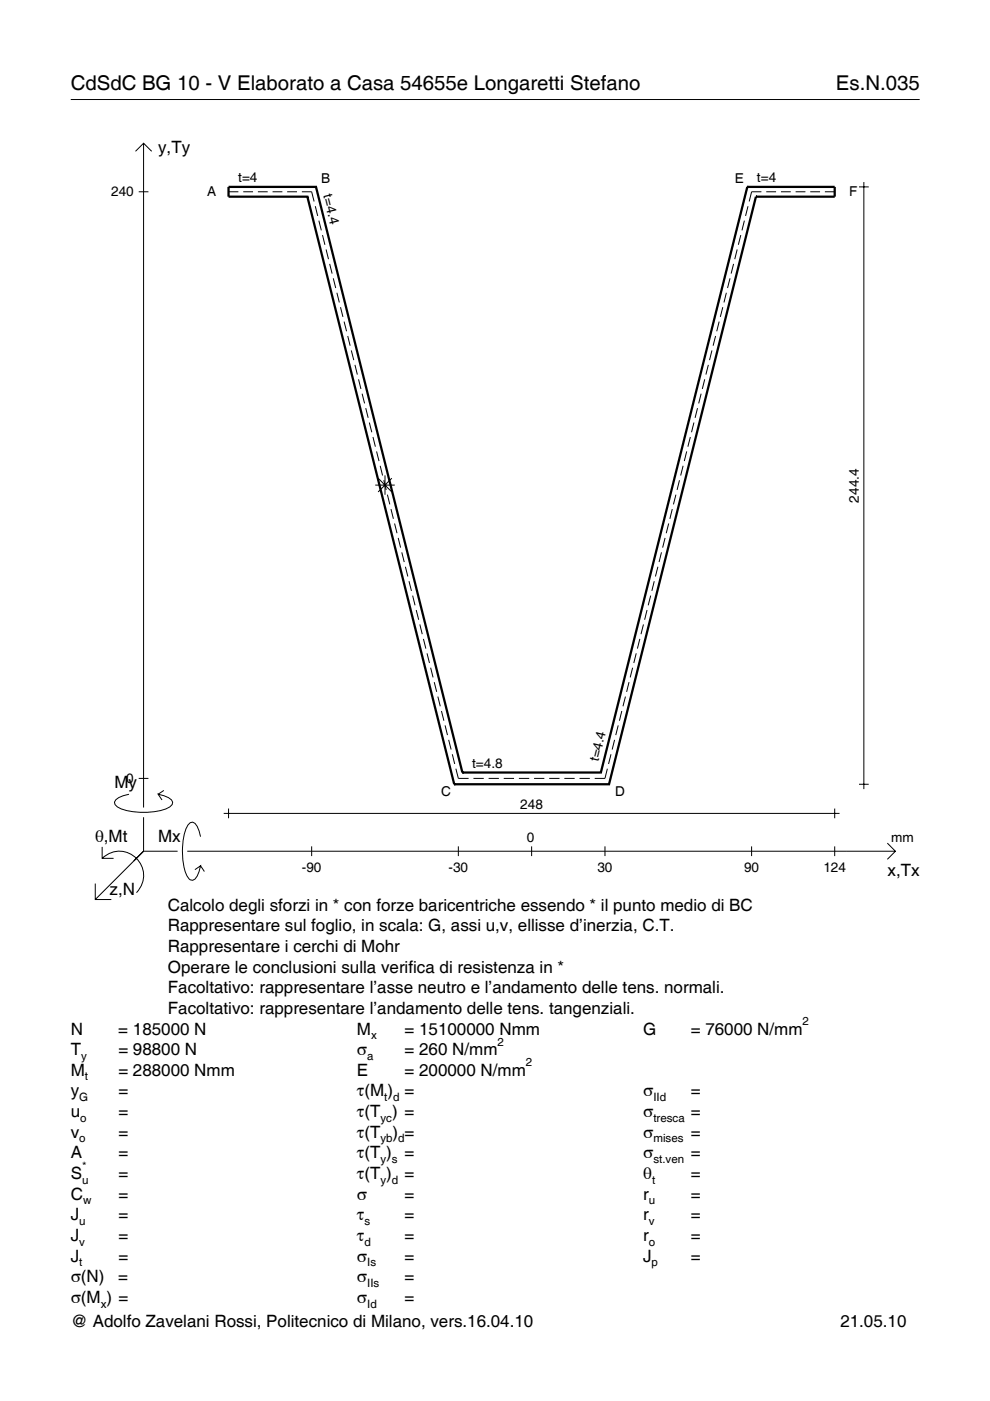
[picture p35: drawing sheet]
<svg xmlns="http://www.w3.org/2000/svg" width="210mm" height="297mm" viewBox="0 0 210 297" stroke-linecap="round" stroke-linejoin="round" font-family="sans-serif">
<defs><g id="words">
<g font-size="4.3">
<text x="15" y="19">CdSdC BG 10 - V Elaborato a Casa 54655e Longaretti Stefano</text>
<text x="177.2" y="19">Es.N.035</text>
</g>
<g font-size="3.6">
<text x="33.5" y="32.4">y,Ty</text>
<text x="24.3" y="167.1">My</text>
<text x="20.1" y="178.4">θ,Mt</text>
<text x="33.5" y="178.4">Mx</text>
<text x="188.2" y="185.6">x,Tx</text>
<text x="23.2" y="189.7">z,N</text>
<text x="35.6" y="193.1">Calcolo degli sforzi in * con forze baricentriche essendo * il punto medio di BC</text>
<text x="35.6" y="197.5">Rappresentare sul foglio, in scala: G, assi u,v, ellisse d’inerzia, C.T.</text>
<text x="35.6" y="201.8">Rappresentare i cerchi di Mohr</text>
<text x="35.6" y="206.2">Operare le conclusioni sulla verifica di resistenza in *</text>
<text x="35.6" y="210.6">Facoltativo: rappresentare l’asse neutro e l’andamento delle tens. normali.</text>
<text x="35.6" y="215">Facoltativo: rappresentare l’andamento delle tens. tangenziali.</text>
<text x="15" y="219.3">N</text>
<text x="25.1" y="219.3">= 185000 N</text>
<text x="75.7" y="219.3">M</text>
<text x="85.8" y="219.3">= 15100000 Nmm</text>
<text x="136.4" y="219.3">G</text>
<text x="146.5" y="219.3">= 76000 N/mm</text>
<text x="15" y="223.7">T</text>
<text x="25.1" y="223.7">= 98800 N</text>
<text x="75.7" y="223.7">σ</text>
<text x="85.8" y="223.7">= 260 N/mm</text>
<text x="15" y="232.5">y</text>
<text x="15" y="228.1">M</text>
<text x="25.1" y="228.1">= 288000 Nmm</text>
<text x="25.1" y="232.5">=</text>
<text x="75.7" y="228.1">E</text>
<text x="75.7" y="232.5">τ(M ) =</text>
<text x="85.8" y="228.1">= 200000 N/mm</text>
<text x="136.4" y="232.5">σ</text>
<text x="146.5" y="232.5">=</text>
<text x="15" y="236.8">u</text>
<text x="25.1" y="236.8">=</text>
<text x="75.7" y="236.8">τ(T ) =</text>
<text x="136.4" y="236.8">σ</text>
<text x="146.5" y="236.8">=</text>
<text x="15" y="241.2">v</text>
<text x="15" y="245.6">A</text>
<text x="25.1" y="241.2">=</text>
<text x="25.1" y="245.6">=</text>
<text x="75.7" y="245.6">τ(T )</text>
<text x="75.7" y="241.2">τ(T</text>
<text x="83.3" y="241.2">) =</text>
<text x="85.8" y="245.6">=</text>
<text x="136.4" y="241.2">σ</text>
<text x="136.4" y="245.6">σ</text>
<text x="146.5" y="241.2">=</text>
<text x="146.5" y="245.6">=</text>
<text x="15" y="250">S</text>
<text x="25.1" y="250">=</text>
<text x="75.7" y="250">τ(T )</text>
<text x="85.8" y="250">=</text>
<text x="136.4" y="250">θ</text>
<text x="146.5" y="250">=</text>
<text x="15" y="254.3">C</text>
<text x="25.1" y="254.3">=</text>
<text x="75.7" y="254.3">σ</text>
<text x="85.8" y="254.3">=</text>
<text x="136.4" y="254.3">r</text>
<text x="146.5" y="254.3">=</text>
<text x="15" y="263.1">J</text>
<text x="15" y="258.7">J</text>
<text x="25.1" y="258.7">=</text>
<text x="25.1" y="263.1">=</text>
<text x="75.7" y="258.7">τ</text>
<text x="75.7" y="263.1">τ</text>
<text x="85.8" y="258.7">=</text>
<text x="85.8" y="263.1">=</text>
<text x="136.4" y="258.7">r</text>
<text x="136.4" y="263.1">r</text>
<text x="146.5" y="258.7">=</text>
<text x="146.5" y="263.1">=</text>
<text x="15" y="267.5">J</text>
<text x="25.1" y="267.5">=</text>
<text x="75.7" y="267.5">σ</text>
<text x="85.8" y="267.5">=</text>
<text x="136.4" y="267.5">J</text>
<text x="146.5" y="267.5">=</text>
<text x="15" y="271.8">σ(N)</text>
<text x="25.1" y="271.8">=</text>
<text x="75.7" y="271.8">σ</text>
<text x="85.8" y="271.8">=</text>
<text x="15" y="276.2">σ(M ) =</text>
<text x="15" y="281.4">@ Adolfo Zavelani Rossi, Politecnico di Milano, vers.16.04.10</text>
<text x="75.7" y="276.2">σ</text>
<text x="85.8" y="276.2">=</text>
<text x="178.2" y="281.4">21.05.10</text>
</g>
<g font-size="2.9">
<text x="23.6" y="41.7">240</text>
<text x="43.9" y="41.6">A</text>
<text x="50.5" y="38.6">t=4</text>
<text x="68.1" y="38.8">B</text>
<text x="68.5" y="41.4" transform="rotate(76 68.5 41.4)">t=4.4</text>
<text x="155.8" y="38.8">E</text>
<text x="160.5" y="38.6">t=4</text>
<text x="180" y="41.6">F</text>
<text x="182.1" y="106.5" transform="rotate(-90 182.1 106.5)">244.4</text>
<text x="126.9" y="161.5" transform="rotate(-76 126.9 161.5)">t=4.4</text>
<text x="26.8" y="166">0</text>
<text x="100.1" y="162.8">t=4.8</text>
<text x="93.5" y="168.8">C</text>
<text x="110.3" y="171.4">248</text>
<text x="130.4" y="168.8">D</text>
<text x="111.7" y="178.4">0</text>
<text x="189" y="178.4">mm</text>
<text x="64" y="184.9">-90</text>
<text x="95.1" y="184.9">-30</text>
<text x="126.7" y="184.9">30</text>
<text x="157.8" y="184.9">90</text>
<text x="174.6" y="184.9">124</text>
</g>
<g font-size="2.4">
<text x="78.7" y="220.3">x</text>
<text x="105.5" y="221.7">2</text>
<text x="170.2" y="217.3">2</text>
<text x="17.2" y="224.7">y</text>
<text x="77.9" y="224.7">a</text>
<text x="111.5" y="226.1">2</text>
<text x="16.8" y="233.5">G</text>
<text x="18" y="229.1">t</text>
<text x="81.5" y="233.5">t d</text>
<text x="138.5" y="233.5">IId</text>
<text x="17" y="237.8">o</text>
<text x="80.7" y="237.8">yc</text>
<text x="138.5" y="237.8">tresca</text>
<text x="16.8" y="242.2">o</text>
<text x="80.7" y="242.2">yb d</text>
<text x="138.5" y="242.2">mises</text>
<text x="17.4" y="251">u</text>
<text x="17.4" y="248">*</text>
<text x="80.7" y="246.6">y s</text>
<text x="80.7" y="251">y d</text>
<text x="138.2" y="251">t</text>
<text x="138.5" y="246.6">st.ven</text>
<text x="17.6" y="255.3">w</text>
<text x="137.6" y="255.3">u</text>
<text x="16.8" y="259.7">u</text>
<text x="77.3" y="259.7">s</text>
<text x="137.6" y="259.7">v</text>
<text x="16.8" y="264.1">v</text>
<text x="16.8" y="268.5">t</text>
<text x="77.3" y="264.1">d</text>
<text x="77.9" y="268.5">Is</text>
<text x="137.6" y="264.1">o</text>
<text x="138.2" y="268.5">p</text>
<text x="77.9" y="272.8">IIs</text>
<text x="21.4" y="277.2">x</text>
<text x="77.9" y="277.2">Id</text>
</g>
</g></defs>
<g fill="none" stroke="#000" stroke-width=".21">
<path d="M15 21.1h180M28.7 32.1l1.7-1.7 1.8 1.7M30.4 30.4v140.8M182.1 39.6h2.1M183.2 38.6v128.7M29.4 40.7h2.1M48.5 40.7h2M51.6 40.7h2M54.7 40.7h2.1M57.8 40.7h2.1M60.9 40.7h2.1M64 40.7h2.1l.5 2"/>
<path d="M66.8 43.7l.6 2.1M67.6 46.8l.5 2M68.4 49.8l.5 2.1M69.1 52.9l.5 2M69.9 55.9l.5 2.1M70.7 59l.5 2.1M154.8 59l-.5 2.1M155.5 55.9l-.5 2.1M156.3 52.9l-.5 2M157.1 49.8l-.6 2.1M157.8 46.8l-.5 2M158.6 43.7l-.5 2.1"/>
<path d="M161.4 40.7h-2l-.6 2M162.5 40.7h2M165.6 40.7h2.1M168.7 40.7h2.1M171.8 40.7h2.1M174.9 40.7h2.1M71.4 62.1l.5 2M72.2 65.1l.5 2.1M73 68.2l.5 2M73.7 71.2l.5 2.1M74.5 74.3l.5 2.1M75.3 77.4l.5 2"/>
<path d="M150.2 77.4l-.5 2M150.9 74.3l-.5 2.1M151.7 71.2l-.5 2.1M152.5 68.2l-.5 2M153.2 65.1l-.5 2.1M154 62.1l-.5 2M76 80.4l.5 2.1M76.8 83.5l.5 2M77.5 86.5l.6 2.1M78.3 89.6l.5 2M79.1 92.6l.5 2.1M79.8 95.7l.6 2.1"/>
<path d="M80.6 98.8l.5 2M144.8 98.8l-.5 2M145.6 95.7l-.5 2.1M146.4 92.6l-.6 2.1M147.1 89.6l-.5 2M147.9 86.5l-.5 2.1M148.7 83.5l-.6 2M149.4 80.4l-.5 2.1M79.6 102.8h4.1M80.2 101.4l2.9 2.9M81.4 101.8l.5 2.1M81.6 100.8v4.1"/>
<path d="M82.1 104.9l.5 2M82.9 107.9l.5 2.1M83.1 101.4l-2.9 2.9M83.7 111l.5 2M84.4 114l.5 2.1M85.2 117.1l.5 2.1M140.2 117.1l-.5 2.1M141 114l-.5 2.1M141.8 111l-.5 2M142.5 107.9l-.5 2.1M143.3 104.9l-.5 2M144.1 101.8l-.5 2.1"/>
<path d="M86 120.2l.5 2M86.7 123.2l.5 2.1M87.5 126.3l.5 2M88.2 129.3l.6 2.1M89 132.4l.5 2.1M89.8 135.5l.5 2M90.5 138.5l.6 2.1M134.9 138.5l-.5 2.1M135.7 135.5l-.6 2M136.4 132.4l-.5 2.1M137.2 129.3l-.5 2.1M138 126.3l-.6 2"/>
<path d="M138.7 123.2l-.5 2.1M139.5 120.2l-.5 2M91.3 141.6l.5 2M92.1 144.6l.5 2.1M92.8 147.7l.5 2M93.6 150.7l.5 2.1M94.4 153.8l.5 2.1M95.1 156.9l.5 2M95.9 159.9l.5 2.1M129.5 159.9l-.5 2.1M130.3 156.9l-.5 2M131.1 153.8l-.5 2.1"/>
<path d="M131.8 150.7l-.5 2.1M132.6 147.7l-.5 2M133.4 144.6l-.5 2.1M134.1 141.6l-.5 2M21.7 179.6v2.4h2.4M27.3 168.4a3.6 3.6 0 0 0-3 1.7l.1 .5a5.6 5.6 0 0 0 3.8 1.5 13.4 13.4 0 0 0 7.8-1l.5-.5 .1-.5a3.6 3.6 0 0 0-3.1-1.7l.8 1.2M29.4 165h2.1M30.4 173.3v7.2M34.7 167.6l-1.2 .8M42.5 177.4a3.6 3.6 0 0 0-1.7-3.1l-.5 .1a5.7 5.7 0 0 0-1.5 3.8 13.9 13.9 0 0 0 1.1 7.9l.4 .4 .5 .1a3.6 3.6 0 0 0 1.7-3l-1.2 .8M47.4 172.5h130.6M48.5 171.4v2.1"/>
<path d="M66.1 179.4v2.1M96.7 163l.5 2h2.2M97.2 179.4v2.1M100.4 165h2.2M103.6 165h2.2M106.8 165h2.2M110 165h2.2M112.7 179.4v2.1M113.2 165h2.2M116.4 165h2.2M119.7 165h2.1M122.9 165h2.2"/>
<path d="M128.3 179.4v2.1M128.8 163l-.5 2h-2.2M159.4 179.4v2.1M177 171.4v2.1M177 179.4v2.1M182.1 166.3h2.1M188.1 178.8l1.7 1.7-1.7 1.7M20.2 187.3v3.4h3.4M21.7 182a5.1 5.1 0 0 1 7.2 0 5.1 5.1 0 0 1 0 7.3M30.4 180.5l-10.2 10.2M30.4 180.5h7.2M39.7 180.5h150.1"/>
<path d="M42.5 183.6l.8 1.2"/>
</g>
<g fill="none" stroke="#000" stroke-width=".48">
<path d="M67 39.6h.1M67 39.6h-18.5v2.1h16.7M67 39.6l31 124.2M158.4 39.6h.1M158.4 39.6h18.6v2.1h-16.7M158.4 39.6l-31 124.2M65.2 41.7h.1M65.2 41.7l31.1 124.6M160.3 41.7h.1M160.3 41.7l-31.2 124.6M96.3 166.3h.1M96.3 166.3h32.8"/>
<path d="M98 163.8h.1M98 163.8h29.4M127.4 163.8h.1M129.1 166.3h.1"/>
</g>
<use href="#words"/>
</svg>
